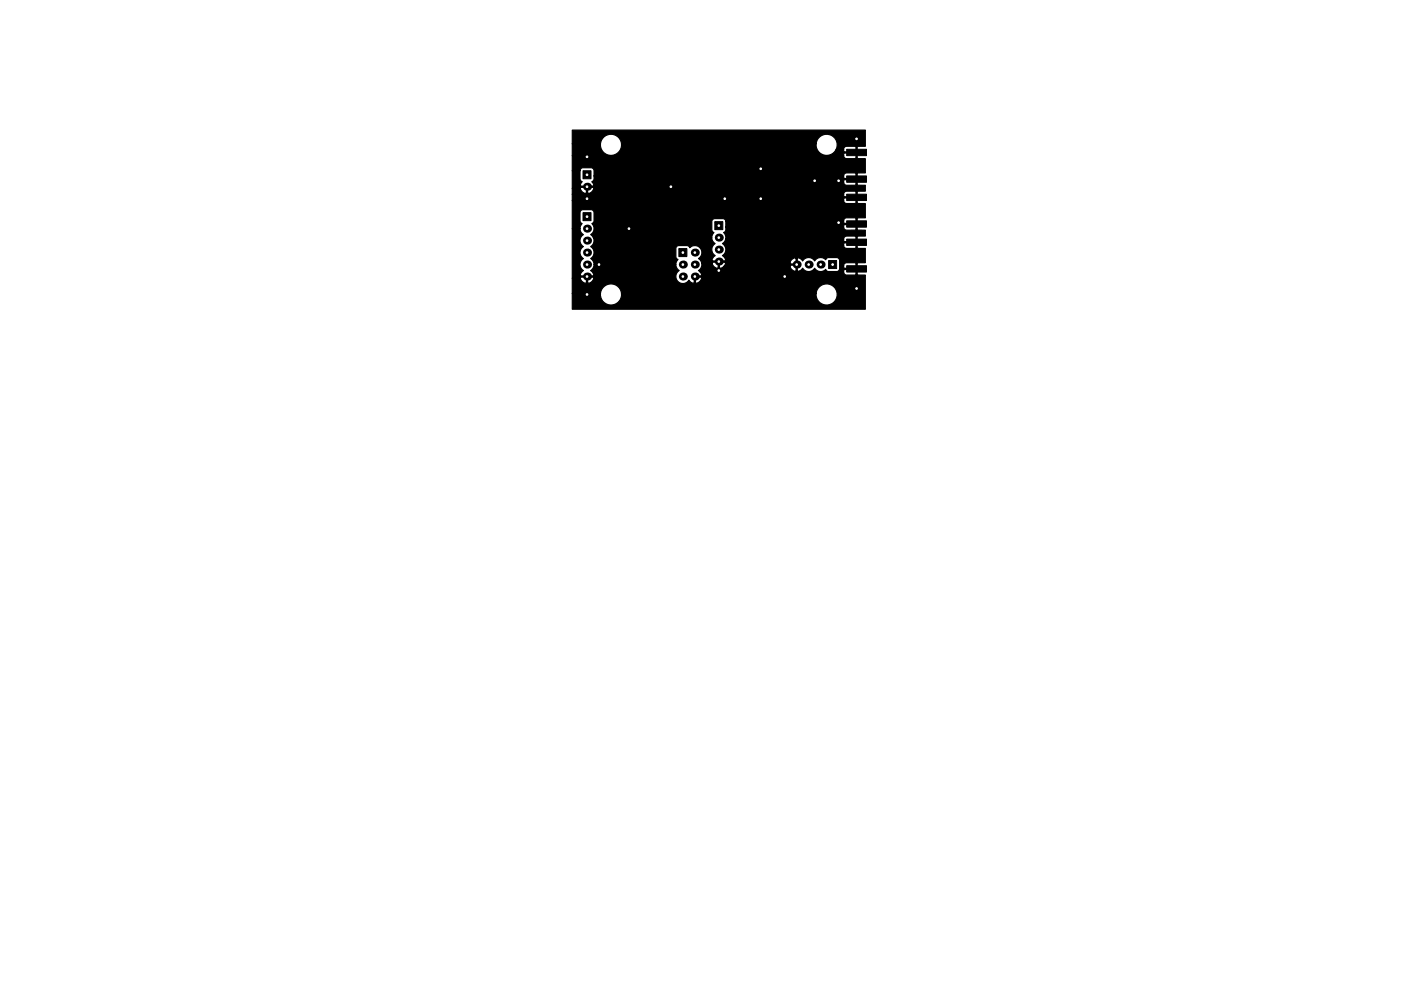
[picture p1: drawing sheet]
<svg xmlns="http://www.w3.org/2000/svg" width="297mm" height="210mm" viewBox="0 0 297 210" stroke-linecap="round" stroke-linejoin="round" font-family="sans-serif">
<g fill="#000">
<circle cx="124.5" cy="39.6" r=".85"/>
<circle cx="124.5" cy="51" r=".85"/>
<circle cx="124.5" cy="56.1" r=".85"/>
<circle cx="124.5" cy="48.5" r=".85"/>
<circle cx="124.5" cy="58.7" r=".85"/>
<circle cx="124.5" cy="53.6" r=".85"/>
<circle cx="144.8" cy="58.7" r=".85"/>
<circle cx="144.8" cy="56.1" r=".85"/>
<circle cx="147.3" cy="58.7" r=".85"/>
<circle cx="147.3" cy="56.1" r=".85"/>
<circle cx="147.3" cy="53.6" r=".85"/>
<circle cx="152.4" cy="53" r=".85"/>
<circle cx="152.4" cy="50.4" r=".85"/>
<circle cx="152.4" cy="55.5" r=".85"/>
<circle cx="168.9" cy="56.1" r=".85"/>
<circle cx="171.4" cy="56.1" r=".85"/>
<circle cx="174" cy="56.1" r=".85"/>
</g>
<g fill="#000" stroke="#000" stroke-width=".21">
<path d="M123.6 36.2h1.7v1.7h-1.7zM179.5 31.7h4.2v1.3h-4.2zM179.5 37.3h4.2v1.4h-4.2zM123.6 45.1h1.7v1.7h-1.7zM143.9 52.7h1.7v1.7h-1.7zM151.6 47h1.6v1.7h-1.6zM175.7 55.3h1.7v1.7h-1.7zM179.5 50.7h4.2v1.4h-4.2zM179.5 56.4h4.2v1.3h-4.2zM179.5 41.2h4.2v1.3h-4.2zM179.5 46.8h4.2v1.4h-4.2z"/>
<circle cx="124.5" cy="33.3" r=".4"/>
<circle cx="142.2" cy="39.6" r=".4"/>
<circle cx="161.3" cy="35.8" r=".4"/>
<circle cx="172.7" cy="38.3" r=".4"/>
<circle cx="177.8" cy="38.3" r=".4"/>
<circle cx="181.6" cy="29.5" r=".4"/>
<circle cx="124.5" cy="42.2" r=".4"/>
<circle cx="127" cy="56.1" r=".4"/>
<circle cx="133.3" cy="48.5" r=".4"/>
<circle cx="152.4" cy="57.4" r=".4"/>
<circle cx="153.7" cy="42.2" r=".4"/>
<circle cx="161.3" cy="42.2" r=".4"/>
<circle cx="166.4" cy="58.7" r=".4"/>
<circle cx="177.8" cy="47.2" r=".4"/>
<circle cx="124.5" cy="62.5" r=".4"/>
<circle cx="181.6" cy="61.2" r=".4"/>
</g>
<path d="M121.3 27.6h62.2v3.4h-1.6l-.2 .2v2.3l.2 .2h1.6v3h-1.6l-.2 .1v2.3l.2 .2h1.6v1.3h-1.6l-.2 .1v2.3l.2 .2h1.6v3h-1.6l-.2 .2v2.3l.2 .1h1.6v1.3h-1.6l-.2 .1v2.3l.2 .2h1.6v3h-1.6l-.2 .2v2.3l.2 .2h1.6v7.2h-62.2v-3.3h6v.4a2.25 2.25 0 0 0 2.5 2 2.25 2.25 0 0 0 2-2.4h41.2v.4a2.25 2.25 0 0 0 3.4 1.7 2.25 2.25 0 0 0 0-3.8 2.25 2.25 0 0 0-3.4 1.7h-41.2l-.1-.5a2.25 2.25 0 0 0-2.4-1.6 2.25 2.25 0 0 0-2 2.1h-6v-3.3h1.7l.4 .7a.81 .81 0 0 0 .9 .3v-1.2h.3v1.2l.2 .1 .5-.2 .4-.5 .2-.4-.1-.2h-2.7l-.1 .2h-1.7v-10.5h1.7l.2 .8 .5 .5a1.48 1.48 0 0 0 0 2.5 1.48 1.48 0 0 0 0 2.6 1.48 1.48 0 0 0 0 2.5l-.3 .3a.67 .67 0 0 0-.3 .8h2.7l.1-.2-.2-.4-.5-.5 .5-.4 .3-.9h17.3l.2 .9 .5 .4a1.49 1.49 0 0 0-.3 2.3 1.49 1.49 0 0 0 2.4-.3l.3 .5 .6 .2 .2-.1v-1.2h.2v1.2a1 1 0 0 0 1.2-1.2h-1.4v-.3h1.4l.2-.2-.3-.6h30.4a.64 .64 0 0 0 .6 .7h1.8l.2-.2v-1h-2.5l-.1 .1v.4h-30.4l-.4-.3 .6-.7 .1-.8h2.2l.3 .6 .7 .4 .3-.1v-1.2h.2v1.2a.81 .81 0 0 0 1-.3h14l.4 .7a.67 .67 0 0 0 .9 .2v-1.1h-1.2l-.1 .2h-14l.3-.7h13.7l.1 .2h1.2v-1.2h.2v2.6a.96 .96 0 0 0 1.2-.5 1.49 1.49 0 0 0 2.5 0 1.49 1.49 0 0 0 2.4 .3l.5 .4h1.8a.64 .64 0 0 0 .6-.6v-.6h.9v.4l.1 .1h2.5v-1l-.2-.2h-1.8a.64 .64 0 0 0-.6 .7h-.9v-1.1a.64 .64 0 0 0-.6-.7l-1.8 .1-.5 .4a1.49 1.49 0 0 0-2.4 .3 1.49 1.49 0 0 0-2.5 0l-.3-.4a.93 .93 0 0 0-1.1-.2 1.08 1.08 0 0 0-1.3 1h-13.7l-.1-.2h-2.6l-.1 .3h-2.2l-.7-1.1a1.49 1.49 0 0 0 .4-2.2 1.49 1.49 0 0 0-2.3 0l-.4-.5h-1.9a.64 .64 0 0 0-.6 .6v1.9l.5 .4-.4 .6-.1 .5h-17.3l-.3-.8-.5-.4a1.48 1.48 0 0 0 0-2.6 1.47 1.47 0 0 0 .6-1.9h25.1l.1 .6 .6 .7a1.49 1.49 0 0 0 0 2.5l-.3 .3a.67 .67 0 0 0-.2 .9h2.6l.1-.4-.6-.8a1.48 1.48 0 0 0 .4-2.1h25.3l.2 .4 .3 .2h1.9l.2-.2v-1h-2.5l-.1 .2v.4h-25.3l-.4-.4 .4-.5 .3-.5h25v.4l.1 .2h2.5v-1.1l-.2-.1h-1.9l-.3 .2-.2 .4h-25l-.1-.9-.4-.5 .4-.3 .1-.8h25a.64 .64 0 0 0 .6 .6h1.8l.2-.1v-1h-2.5l-.1 .1v.4h-25v-1.4h25v.4l.1 .2h2.5v-1l-.2-.2h-1.9l-.3 .2-.2 .4h-25l-.5-.4h-1.8a.64 .64 0 0 0-.7 .6v1.8l.5 .5-.4 .5-.1 .6h-25.1l-.6-.6a1.48 1.48 0 0 0 .3-2.4l.4-.5v-1.8a.64 .64 0 0 0-.6-.6h-1.7l-.4 .2-.2 .4v1.8l.4 .5-.3 .5-.1 .6h-1.7v-6h57.6l.2 .5 .3 .2h1.9l.2-.2v-1h-2.5l-.1 .2v.3h-57.6v-1.3h57.6v.4l.1 .1h2.5v-1l-.2-.1h-1.8a.64 .64 0 0 0-.6 .6h-57.6v-1.2h1.7l.4 .6a.81 .81 0 0 0 .9 .3v-1.2h.3v1.2l.2 .2 .5-.3 .4-.4 .2-.4-.1-.3h-2.7l-.1 .3h-1.7v-3.8h1.7v1.9l.4 .4-.3 .6v.4h2.7a.63 .63 0 0 0-.2-.8h53.3l.2 .4 .3 .2h1.9l.2-.2v-1h-2.5l-.1 .2v.4h-53.3l-.1-.2 .4-.3v-.9h53v.4l.1 .2h2.5v-1.1l-.2-.1h-1.9l-.3 .2-.2 .4h-53v-1.2l-.2-.4-2.1-.1a.64 .64 0 0 0-.6 .6h-1.7v-3.2h57.6l.2 .5 .3 .1 1.9 .1 .2-.2v-1h-2.5l-.1 .1v.4h-57.6v-2.5h6a2.25 2.25 0 0 0 2.2 2.5 2.25 2.25 0 0 0 2.3-2.5h41.2v.4a2.24 2.24 0 0 0 1.9 2 2.24 2.24 0 0 0 2.4-1.2h1.6v.4l.1 .1h2.5v-1l-.2-.2h-1.9l-.3 .2-.2 .5h-1.6a2.24 2.24 0 0 0-1.5-3.1 2.24 2.24 0 0 0-2.8 1.9h-41.2l-.1-.4a2.25 2.25 0 0 0-2.4-1.6 2.25 2.25 0 0 0-2 2h-6z" fill="#000" stroke="#000" stroke-width=".25"/>
<g fill="#fff" stroke="#fff" stroke-width=".21">
<circle cx="161.3" cy="35.8" r=".17"/>
<circle cx="142.2" cy="39.6" r=".17"/>
<circle cx="177.8" cy="38.3" r=".17"/>
<circle cx="152.4" cy="57.4" r=".17"/>
<circle cx="124.5" cy="42.2" r=".17"/>
<circle cx="133.3" cy="48.5" r=".17"/>
<circle cx="124.5" cy="62.5" r=".17"/>
<circle cx="166.4" cy="58.7" r=".17"/>
<circle cx="127" cy="56.1" r=".17"/>
<circle cx="177.8" cy="47.2" r=".17"/>
<circle cx="181.6" cy="61.2" r=".17"/>
<circle cx="172.7" cy="38.3" r=".17"/>
<circle cx="181.6" cy="29.5" r=".17"/>
<circle cx="124.5" cy="33.3" r=".17"/>
<circle cx="161.3" cy="42.2" r=".17"/>
<circle cx="153.7" cy="42.2" r=".17"/>
<circle cx="129.5" cy="62.5" r=".17"/>
<circle cx="129.5" cy="30.7" r=".17"/>
<circle cx="175.3" cy="62.5" r=".17"/>
<circle cx="175.3" cy="30.7" r=".17"/>
<circle cx="147.3" cy="58.7" r=".17"/>
<circle cx="144.8" cy="58.7" r=".17"/>
<circle cx="147.3" cy="56.1" r=".17"/>
<circle cx="144.8" cy="56.1" r=".17"/>
<circle cx="147.3" cy="53.6" r=".17"/>
<circle cx="144.8" cy="53.6" r=".17"/>
<circle cx="124.5" cy="58.7" r=".17"/>
<circle cx="124.5" cy="56.1" r=".17"/>
<circle cx="124.5" cy="53.6" r=".17"/>
<circle cx="124.5" cy="51" r=".17"/>
<circle cx="124.5" cy="48.5" r=".17"/>
<circle cx="124.5" cy="46" r=".17"/>
<circle cx="152.4" cy="55.5" r=".17"/>
<circle cx="152.4" cy="53" r=".17"/>
<circle cx="152.4" cy="50.4" r=".17"/>
<circle cx="152.4" cy="47.9" r=".17"/>
<circle cx="168.9" cy="56.1" r=".17"/>
<circle cx="171.4" cy="56.1" r=".17"/>
<circle cx="174" cy="56.1" r=".17"/>
<circle cx="176.5" cy="56.1" r=".17"/>
<circle cx="124.5" cy="39.6" r=".17"/>
<circle cx="124.5" cy="37.1" r=".17"/>
</g>
</svg>
